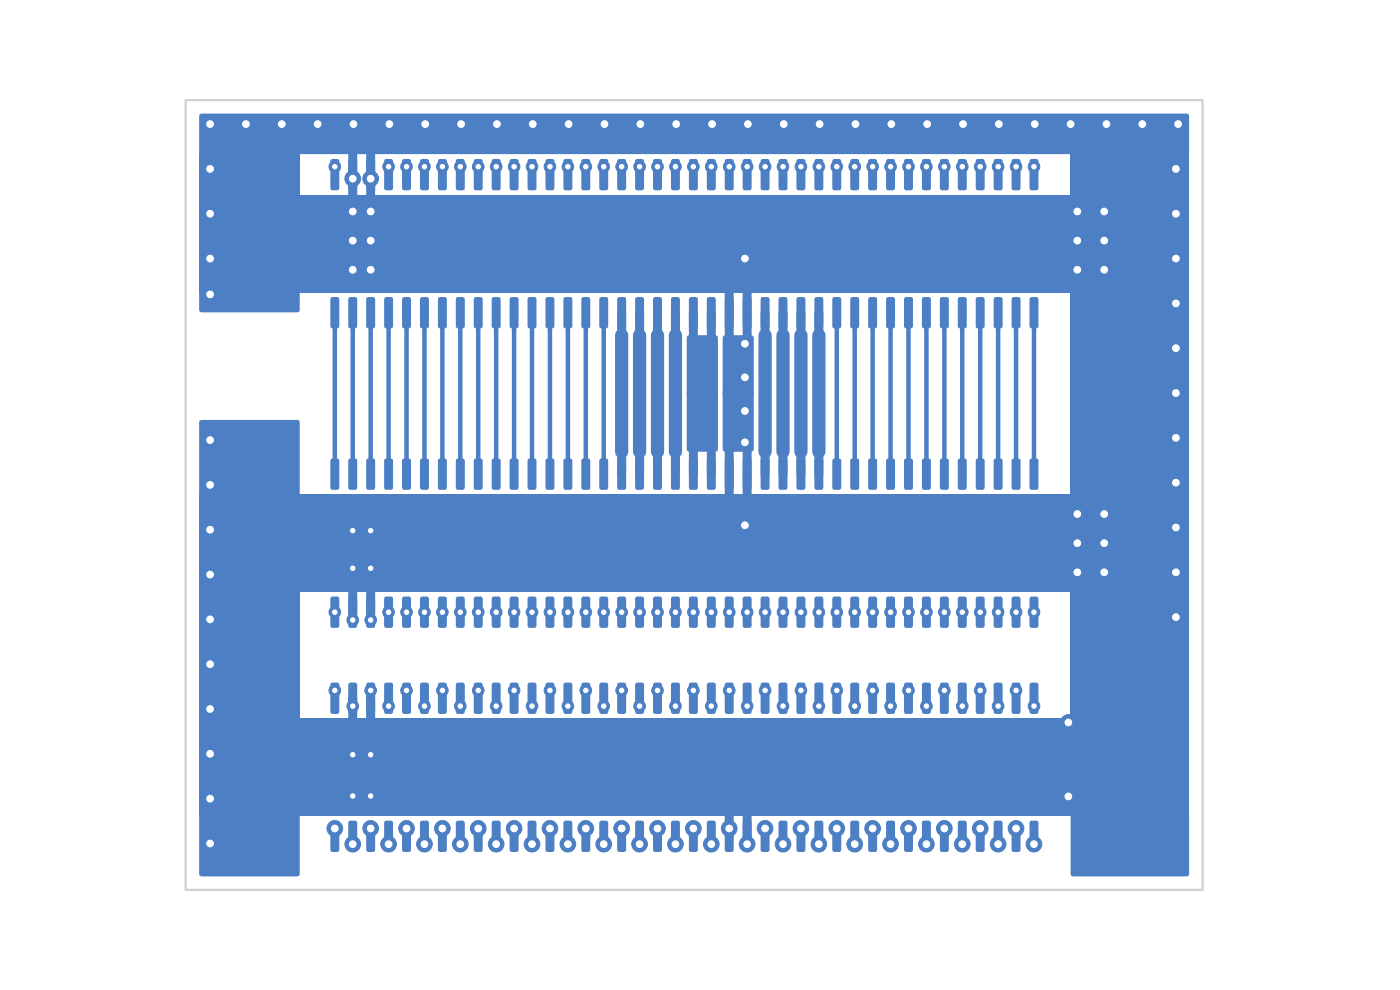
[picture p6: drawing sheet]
<svg xmlns="http://www.w3.org/2000/svg" width="297mm" height="210mm" viewBox="0 0 297 210" stroke-linecap="round" stroke-linejoin="round" font-family="sans-serif">
<g fill="#4d7fc4">
<path d="M70.2 144.9l1.3-.1 .4 .3 .1 5.9-.3 .4-1.1 .1-.5-.3v-5.9z"/>
<path d="M70.2 174.2l1.3-.1 .4 .3 .1 5.9-.3 .4h-1.1l-.5-.3v-5.8z"/>
<path d="M74 144.9l1.3-.1 .4 .3 .1 5.9-.3 .4-1.1 .1-.5-.3v-5.9z"/>
<path d="M74 174.2l1.3-.1 .4 .3 .1 5.9-.3 .4h-1.1l-.5-.3v-5.8z"/>
<path d="M77.8 144.9l1.3-.1 .5 .3v5.9l-.3 .4-1.1 .1-.5-.3v-5.9z"/>
<path d="M77.8 174.2l1.3-.1 .5 .3v5.9l-.3 .4h-1.1l-.5-.3v-5.8z"/>
<path d="M81.6 144.9l1.3-.1 .5 .3v5.9l-.3 .4-1.1 .1-.5-.3v-5.9z"/>
<path d="M81.6 174.2l1.3-.1 .5 .3v5.9l-.3 .4h-1.1l-.5-.3v-5.8z"/>
<path d="M85.4 144.9l1.3-.1 .5 .3v5.9l-.3 .4-1.1 .1-.5-.3v-5.9z"/>
<path d="M85.4 174.2l1.3-.1 .5 .3v5.9l-.3 .4h-1.1l-.5-.3v-5.8z"/>
<path d="M89.2 144.9l1.3-.1 .5 .3v5.9l-.3 .4-1.1 .1-.5-.3v-5.9z"/>
<path d="M89.2 174.2l1.3-.1 .5 .3v5.9l-.3 .4h-1.1l-.5-.3v-5.8z"/>
<path d="M93 144.9l1.3-.1 .5 .3v5.9l-.3 .4-1.1 .1-.5-.3v-5.9z"/>
<path d="M93 174.2l1.3-.1 .5 .3v5.9l-.3 .4h-1.1l-.5-.3v-5.8z"/>
<path d="M96.8 144.9l1.3-.1 .5 .3v5.9l-.3 .4-1.1 .1-.5-.3v-5.9z"/>
<path d="M96.8 174.2l1.3-.1 .5 .3v5.9l-.3 .4h-1.1l-.5-.3v-5.8z"/>
<path d="M100.6 144.9l1.3-.1 .5 .3v5.9l-.3 .4-1.1 .1-.5-.3v-5.9z"/>
<path d="M100.6 174.2l1.3-.1 .5 .3v5.9l-.3 .4h-1.1l-.5-.3v-5.8z"/>
<path d="M104.4 144.9l1.3-.1 .5 .3v5.9l-.3 .4-1.1 .1-.5-.3v-5.9z"/>
<path d="M104.4 174.2l1.3-.1 .5 .3v5.9l-.3 .4h-1.1l-.5-.3v-5.8z"/>
<path d="M108.2 144.9l1.3-.1 .5 .3v5.9l-.3 .4-1.1 .1-.5-.3v-5.9z"/>
<path d="M108.2 174.2l1.3-.1 .5 .3v5.9l-.3 .4h-1.1l-.5-.3v-5.8z"/>
<path d="M112.1 144.9l1.2-.1 .5 .3v5.9l-.3 .4-1.1 .1-.5-.3v-5.9z"/>
<path d="M112.1 174.2l1.2-.1 .5 .3v5.9l-.3 .4h-1.1l-.5-.3v-5.8z"/>
<path d="M115.9 144.9l1.2-.1 .5 .3v5.9l-.3 .4-1.1 .1-.4-.3-.1-5.9z"/>
<path d="M115.9 174.2l1.2-.1 .5 .3v5.9l-.3 .4h-1.1l-.4-.3-.1-5.8z"/>
<path d="M119.7 144.9l1.2-.1 .5 .3v5.9l-.3 .4-1.1 .1-.4-.3-.1-5.9z"/>
<path d="M119.7 174.2l1.2-.1 .5 .3v5.9l-.3 .4h-1.1l-.4-.3-.1-5.8z"/>
<path d="M123.5 144.9l1.2-.1 .5 .3v5.9l-.3 .4-1.1 .1-.4-.3-.1-5.9z"/>
<path d="M123.5 174.2l1.2-.1 .5 .3v5.9l-.3 .4h-1.1l-.4-.3-.1-5.8z"/>
<path d="M127.3 144.9l1.3-.1 .4 .3v5.9l-.3 .4-1.1 .1-.4-.3-.1-5.9z"/>
<path d="M127.3 174.2l1.3-.1 .4 .3v5.9l-.3 .4h-1.1l-.4-.3-.1-5.8z"/>
<path d="M131.1 144.9l1.3-.1 .4 .3v5.9l-.3 .4-1.1 .1-.4-.3-.1-5.9z"/>
<path d="M131.1 174.2l1.3-.1 .4 .3v5.9l-.3 .4h-1.1l-.4-.3-.1-5.8z"/>
<path d="M134.9 144.9l1.3-.1 .4 .3v5.9l-.3 .4-1.1 .1-.4-.3-.1-5.9z"/>
<path d="M134.9 174.2l1.3-.1 .4 .3v5.9l-.3 .4h-1.1l-.4-.3-.1-5.8z"/>
<path d="M138.7 144.9l1.3-.1 .4 .3v5.9l-.3 .4-1.1 .1-.4-.3-.1-5.9z"/>
<path d="M138.7 174.2l1.3-.1 .4 .3v5.9l-.3 .4h-1.1l-.4-.3-.1-5.8z"/>
<path d="M142.5 144.9l1.3-.1 .4 .3v5.9l-.3 .4-1.1 .1-.4-.3-.1-5.9z"/>
<path d="M142.5 174.2l1.3-.1 .4 .3v5.9l-.3 .4h-1.1l-.4-.3-.1-5.8z"/>
<path d="M146.3 144.9l1.3-.1 .4 .3v5.9l-.2 .4-1.2 .1-.4-.3-.1-5.9z"/>
<path d="M146.3 174.2l1.3-.1 .4 .3v5.9l-.2 .4h-1.2l-.4-.3-.1-5.8z"/>
<path d="M150.1 144.9l1.3-.1 .4 .3v5.9l-.2 .4-1.2 .1-.4-.3-.1-5.9z"/>
<path d="M150.1 174.2l1.3-.1 .4 .3v5.9l-.2 .4h-1.2l-.4-.3-.1-5.8z"/>
<path d="M153.9 144.9l1.3-.1 .4 .3 .1 5.9-.3 .4-1.2 .1-.4-.3-.1-5.9z"/>
<path d="M153.9 174.2l1.3-.1 .4 .3 .1 5.9-.3 .4h-1.2l-.4-.3-.1-5.8z"/>
<path d="M157.7 144.9l1.3-.1 .4 .3 .1 5.9-.3 .4-1.2 .1-.4-.3v-5.9z"/>
<path d="M157.7 174.2l1.3-.1 .4 .3 .1 5.9-.3 .4h-1.2l-.4-.3v-5.8z"/>
<path d="M161.5 144.9l1.3-.1 .4 .3 .1 5.9-.3 .4-1.2 .1-.4-.3v-5.9z"/>
<path d="M161.5 174.2l1.3-.1 .4 .3 .1 5.9-.3 .4h-1.2l-.4-.3v-5.8z"/>
<path d="M165.3 144.9l1.3-.1 .4 .3 .1 5.9-.3 .4-1.2 .1-.4-.3v-5.9z"/>
<path d="M165.3 174.2l1.3-.1 .4 .3 .1 5.9-.3 .4h-1.2l-.4-.3v-5.8z"/>
<path d="M169.1 144.9l1.3-.1 .4 .3 .1 5.9-.3 .4-1.2 .1-.4-.3v-5.9z"/>
<path d="M169.1 174.2l1.3-.1 .4 .3 .1 5.9-.3 .4h-1.2l-.4-.3v-5.8z"/>
<path d="M172.9 144.9l1.3-.1 .4 .3 .1 5.9-.3 .4-1.2 .1-.4-.3v-5.9z"/>
<path d="M172.9 174.2l1.3-.1 .4 .3 .1 5.9-.3 .4h-1.2l-.4-.3v-5.8z"/>
<path d="M176.7 144.9l1.3-.1 .4 .3 .1 5.9-.3 .4-1.2 .1-.4-.3v-5.9z"/>
<path d="M176.7 174.2l1.3-.1 .4 .3 .1 5.9-.3 .4h-1.2l-.4-.3v-5.8z"/>
<path d="M180.5 144.9l1.3-.1 .4 .3 .1 5.9-.3 .4-1.2 .1-.4-.3v-5.9z"/>
<path d="M180.5 174.2l1.3-.1 .4 .3 .1 5.9-.3 .4h-1.2l-.4-.3v-5.8z"/>
<path d="M184.3 144.9l1.3-.1 .4 .3 .1 5.9-.3 .4-1.2 .1-.4-.3v-5.9z"/>
<path d="M184.3 174.2l1.3-.1 .4 .3 .1 5.9-.3 .4h-1.2l-.4-.3v-5.8z"/>
<path d="M188.1 144.9l1.3-.1 .4 .3 .1 5.9-.3 .4-1.1 .1-.5-.3v-5.9z"/>
<path d="M188.1 174.2l1.3-.1 .4 .3 .1 5.9-.3 .4h-1.1l-.5-.3v-5.8z"/>
<path d="M191.9 144.9l1.3-.1 .4 .3 .1 5.9-.3 .4-1.1 .1-.5-.3v-5.9z"/>
<path d="M191.9 174.2l1.3-.1 .4 .3 .1 5.9-.3 .4h-1.1l-.5-.3v-5.8z"/>
<path d="M195.7 144.9l1.3-.1 .4 .3 .1 5.9-.3 .4-1.1 .1-.5-.3v-5.9z"/>
<path d="M195.7 174.2l1.3-.1 .4 .3 .1 5.9-.3 .4h-1.1l-.5-.3v-5.8z"/>
<path d="M199.5 144.9l1.3-.1 .5 .3v5.9l-.3 .4-1.1 .1-.5-.3v-5.9z"/>
<path d="M199.5 174.2l1.3-.1 .5 .3v5.9l-.3 .4h-1.1l-.5-.3v-5.8z"/>
<path d="M203.3 144.9l1.3-.1 .5 .3v5.9l-.3 .4-1.1 .1-.5-.3v-5.9z"/>
<path d="M203.3 174.2l1.3-.1 .5 .3v5.9l-.3 .4h-1.1l-.5-.3v-5.8z"/>
<path d="M207.1 144.9l1.3-.1 .5 .3v5.9l-.3 .4-1.1 .1-.5-.3v-5.9z"/>
<path d="M207.1 174.2l1.3-.1 .5 .3v5.9l-.3 .4h-1.1l-.5-.3v-5.8z"/>
<path d="M210.9 144.9l1.3-.1 .5 .3v5.9l-.3 .4-1.1 .1-.5-.3v-5.9z"/>
<path d="M210.9 174.2l1.3-.1 .5 .3v5.9l-.3 .4h-1.1l-.5-.3v-5.8z"/>
<path d="M214.7 144.9l1.3-.1 .5 .3v5.9l-.3 .4-1.1 .1-.5-.3v-5.9z"/>
<path d="M214.7 174.2l1.3-.1 .5 .3v5.9l-.3 .4h-1.1l-.5-.3v-5.8z"/>
<path d="M218.5 144.9l1.3-.1 .5 .3v5.9l-.3 .4-1.1 .1-.5-.3v-5.9z"/>
<path d="M218.5 174.2l1.3-.1 .5 .3v5.9l-.3 .4h-1.1l-.5-.3v-5.8z"/>
<path d="M70.2 33.9l1.3-.2 .4 .3 .1 5.9-.3 .4-1.1 .1-.5-.3v-5.9z"/>
<path d="M70.2 63.1l1.3-.1 .4 .3 .1 5.9-.3 .4-1.1 .1-.5-.3v-5.9z"/>
<path d="M74 33.9l1.3-.2 .4 .3 .1 5.9-.3 .4-1.1 .1-.5-.3v-5.9z"/>
<path d="M74 63.1l1.3-.1 .4 .3 .1 5.9-.3 .4-1.1 .1-.5-.3v-5.9z"/>
<path d="M77.8 33.9l1.3-.2 .5 .3v5.9l-.3 .4-1.1 .1-.5-.3v-5.9z"/>
<path d="M77.8 63.1l1.3-.1 .5 .3v5.9l-.3 .4-1.1 .1-.5-.3v-5.9z"/>
<path d="M81.6 33.9l1.3-.2 .5 .3v5.9l-.3 .4-1.1 .1-.5-.3v-5.9z"/>
<path d="M81.6 63.1l1.3-.1 .5 .3v5.9l-.3 .4-1.1 .1-.5-.3v-5.9z"/>
<path d="M85.4 33.9l1.3-.2 .5 .3v5.9l-.3 .4-1.1 .1-.5-.3v-5.9z"/>
<path d="M85.4 63.1l1.3-.1 .5 .3v5.9l-.3 .4-1.1 .1-.5-.3v-5.9z"/>
<path d="M89.2 33.9l1.3-.2 .5 .3v5.9l-.3 .4-1.1 .1-.5-.3v-5.9z"/>
<path d="M89.2 63.1l1.3-.1 .5 .3v5.9l-.3 .4-1.1 .1-.5-.3v-5.9z"/>
<path d="M93 33.9l1.3-.2 .5 .3v5.9l-.3 .4-1.1 .1-.5-.3v-5.9z"/>
<path d="M93 63.1l1.3-.1 .5 .3v5.9l-.3 .4-1.1 .1-.5-.3v-5.9z"/>
<path d="M96.8 33.9l1.3-.2 .5 .3v5.9l-.3 .4-1.1 .1-.5-.3v-5.9z"/>
<path d="M96.8 63.1l1.3-.1 .5 .3v5.9l-.3 .4-1.1 .1-.5-.3v-5.9z"/>
<path d="M100.6 33.9l1.3-.2 .5 .3v5.9l-.3 .4-1.1 .1-.5-.3v-5.9z"/>
<path d="M100.6 63.1l1.3-.1 .5 .3v5.9l-.3 .4-1.1 .1-.5-.3v-5.9z"/>
<path d="M104.4 33.9l1.3-.2 .5 .3v5.9l-.3 .4-1.1 .1-.5-.3v-5.9z"/>
<path d="M104.4 63.1l1.3-.1 .5 .3v5.9l-.3 .4-1.1 .1-.5-.3v-5.9z"/>
<path d="M108.2 33.9l1.3-.2 .5 .3v5.9l-.3 .4-1.1 .1-.5-.3v-5.9z"/>
<path d="M108.2 63.1l1.3-.1 .5 .3v5.9l-.3 .4-1.1 .1-.5-.3v-5.9z"/>
<path d="M112.1 33.9l1.2-.2 .5 .3v5.9l-.3 .4-1.1 .1-.5-.3v-5.9z"/>
<path d="M112.1 63.1l1.2-.1 .5 .3v5.9l-.3 .4-1.1 .1-.5-.3v-5.9z"/>
<path d="M115.9 33.9l1.2-.2 .5 .3v5.9l-.3 .4-1.1 .1-.4-.3-.1-5.9z"/>
<path d="M115.9 63.1l1.2-.1 .5 .3v5.9l-.3 .4-1.1 .1-.4-.3-.1-5.9z"/>
<path d="M119.7 33.9l1.2-.2 .5 .3v5.9l-.3 .4-1.1 .1-.4-.3-.1-5.9z"/>
<path d="M119.7 63.1l1.2-.1 .5 .3v5.9l-.3 .4-1.1 .1-.4-.3-.1-5.9z"/>
<path d="M123.5 33.9l1.2-.2 .5 .3v5.9l-.3 .4-1.1 .1-.4-.3-.1-5.9z"/>
<path d="M123.5 63.1l1.2-.1 .5 .3v5.9l-.3 .4-1.1 .1-.4-.3-.1-5.9z"/>
<path d="M127.3 33.9l1.3-.2 .4 .3v5.9l-.3 .4-1.1 .1-.4-.3-.1-5.9z"/>
<path d="M127.3 63.1l1.3-.1 .4 .3v5.9l-.3 .4-1.1 .1-.4-.3-.1-5.9z"/>
<path d="M131.1 33.9l1.3-.2 .4 .3v5.9l-.3 .4-1.1 .1-.4-.3-.1-5.9z"/>
<path d="M131.1 63.1l1.3-.1 .4 .3v5.9l-.3 .4-1.1 .1-.4-.3-.1-5.9z"/>
<path d="M134.9 33.9l1.3-.2 .4 .3v5.9l-.3 .4-1.1 .1-.4-.3-.1-5.9z"/>
<path d="M134.9 63.1l1.3-.1 .4 .3v5.9l-.3 .4-1.1 .1-.4-.3-.1-5.9z"/>
<path d="M138.7 33.9l1.3-.2 .4 .3v5.9l-.3 .4-1.1 .1-.4-.3-.1-5.9z"/>
<path d="M138.7 63.1l1.3-.1 .4 .3v5.9l-.3 .4-1.1 .1-.4-.3-.1-5.9z"/>
<path d="M142.5 33.9l1.3-.2 .4 .3v5.9l-.3 .4-1.1 .1-.4-.3-.1-5.9z"/>
<path d="M142.5 63.1l1.3-.1 .4 .3v5.9l-.3 .4-1.1 .1-.4-.3-.1-5.9z"/>
<path d="M146.3 33.9l1.3-.2 .4 .3v5.9l-.2 .4-1.2 .1-.4-.3-.1-5.9z"/>
<path d="M146.3 63.1l1.3-.1 .4 .3v5.9l-.2 .4-1.2 .1-.4-.3-.1-5.9z"/>
<path d="M150.1 33.9l1.3-.2 .4 .3v5.9l-.2 .4-1.2 .1-.4-.3-.1-5.9z"/>
<path d="M150.1 63.1l1.3-.1 .4 .3v5.9l-.2 .4-1.2 .1-.4-.3-.1-5.9z"/>
<path d="M153.9 33.9l1.3-.2 .4 .3 .1 5.9-.3 .4-1.2 .1-.4-.3-.1-5.9z"/>
<path d="M153.9 63.1l1.3-.1 .4 .3 .1 5.9-.3 .4-1.2 .1-.4-.3-.1-5.9z"/>
<path d="M157.7 33.9l1.3-.2 .4 .3 .1 5.9-.3 .4-1.2 .1-.4-.3v-5.9z"/>
<path d="M157.7 63.1l1.3-.1 .4 .3 .1 5.9-.3 .4-1.2 .1-.4-.3v-5.9z"/>
<path d="M161.5 33.9l1.3-.2 .4 .3 .1 5.9-.3 .4-1.2 .1-.4-.3v-5.9z"/>
<path d="M161.5 63.1l1.3-.1 .4 .3 .1 5.9-.3 .4-1.2 .1-.4-.3v-5.9z"/>
<path d="M165.3 33.9l1.3-.2 .4 .3 .1 5.9-.3 .4-1.2 .1-.4-.3v-5.9z"/>
<path d="M165.3 63.1l1.3-.1 .4 .3 .1 5.9-.3 .4-1.2 .1-.4-.3v-5.9z"/>
<path d="M169.1 33.9l1.3-.2 .4 .3 .1 5.9-.3 .4-1.2 .1-.4-.3v-5.9z"/>
<path d="M169.1 63.1l1.3-.1 .4 .3 .1 5.9-.3 .4-1.2 .1-.4-.3v-5.9z"/>
<path d="M172.9 33.9l1.3-.2 .4 .3 .1 5.9-.3 .4-1.2 .1-.4-.3v-5.9z"/>
<path d="M172.9 63.1l1.3-.1 .4 .3 .1 5.9-.3 .4-1.2 .1-.4-.3v-5.9z"/>
<path d="M176.7 33.9l1.3-.2 .4 .3 .1 5.9-.3 .4-1.2 .1-.4-.3v-5.9z"/>
<path d="M176.7 63.1l1.3-.1 .4 .3 .1 5.9-.3 .4-1.2 .1-.4-.3v-5.9z"/>
<path d="M180.5 33.9l1.3-.2 .4 .3 .1 5.9-.3 .4-1.2 .1-.4-.3v-5.9z"/>
<path d="M180.5 63.1l1.3-.1 .4 .3 .1 5.9-.3 .4-1.2 .1-.4-.3v-5.9z"/>
<path d="M184.3 33.9l1.3-.2 .4 .3 .1 5.9-.3 .4-1.2 .1-.4-.3v-5.9z"/>
<path d="M184.3 63.1l1.3-.1 .4 .3 .1 5.9-.3 .4-1.2 .1-.4-.3v-5.9z"/>
<path d="M188.1 33.9l1.3-.2 .4 .3 .1 5.9-.3 .4-1.1 .1-.5-.3v-5.9z"/>
<path d="M188.1 63.1l1.3-.1 .4 .3 .1 5.9-.3 .4-1.1 .1-.5-.3v-5.9z"/>
<path d="M191.9 33.9l1.3-.2 .4 .3 .1 5.9-.3 .4-1.1 .1-.5-.3v-5.9z"/>
<path d="M191.9 63.1l1.3-.1 .4 .3 .1 5.9-.3 .4-1.1 .1-.5-.3v-5.9z"/>
<path d="M195.7 33.9l1.3-.2 .4 .3 .1 5.9-.3 .4-1.1 .1-.5-.3v-5.9z"/>
<path d="M195.7 63.1l1.3-.1 .4 .3 .1 5.9-.3 .4-1.1 .1-.5-.3v-5.9z"/>
<path d="M199.5 33.9l1.3-.2 .5 .3v5.9l-.3 .4-1.1 .1-.5-.3v-5.9z"/>
<path d="M199.5 63.1l1.3-.1 .5 .3v5.9l-.3 .4-1.1 .1-.5-.3v-5.9z"/>
<path d="M203.3 33.9l1.3-.2 .5 .3v5.9l-.3 .4-1.1 .1-.5-.3v-5.9z"/>
<path d="M203.3 63.1l1.3-.1 .5 .3v5.9l-.3 .4-1.1 .1-.5-.3v-5.9z"/>
<path d="M207.1 33.9l1.3-.2 .5 .3v5.9l-.3 .4-1.1 .1-.5-.3v-5.9z"/>
<path d="M207.1 63.1l1.3-.1 .5 .3v5.9l-.3 .4-1.1 .1-.5-.3v-5.9z"/>
<path d="M210.9 33.9l1.3-.2 .5 .3v5.9l-.3 .4-1.1 .1-.5-.3v-5.9z"/>
<path d="M210.9 63.1l1.3-.1 .5 .3v5.9l-.3 .4-1.1 .1-.5-.3v-5.9z"/>
<path d="M214.7 33.9l1.3-.2 .5 .3v5.9l-.3 .4-1.1 .1-.5-.3v-5.9z"/>
<path d="M214.7 63.1l1.3-.1 .5 .3v5.9l-.3 .4-1.1 .1-.5-.3v-5.9z"/>
<path d="M218.5 33.9l1.3-.2 .5 .3v5.9l-.3 .4-1.1 .1-.5-.3v-5.9z"/>
<path d="M218.5 63.1l1.3-.1 .5 .3v5.9l-.3 .4-1.1 .1-.5-.3v-5.9z"/>
<path d="M70.2 97.4l1.3-.1 .4 .2 .1 5.9-.3 .5h-1.1l-.5-.3v-5.9z"/>
<path d="M70.2 126.7l1.3-.2 .4 .3 .1 5.9-.3 .5h-1.1l-.5-.3v-5.9z"/>
<path d="M74 97.4l1.3-.1 .4 .2 .1 5.9-.3 .5h-1.1l-.5-.3v-5.9z"/>
<path d="M74 126.7l1.3-.2 .4 .3 .1 5.9-.3 .5h-1.1l-.5-.3v-5.9z"/>
<path d="M77.8 97.4l1.3-.1 .5 .2v5.9l-.3 .5h-1.1l-.5-.3v-5.9z"/>
<path d="M77.8 126.7l1.3-.2 .5 .3v5.9l-.3 .5h-1.1l-.5-.3v-5.9z"/>
<path d="M81.6 97.4l1.3-.1 .5 .2v5.9l-.3 .5h-1.1l-.5-.3v-5.9z"/>
<path d="M81.6 126.7l1.3-.2 .5 .3v5.9l-.3 .5h-1.1l-.5-.3v-5.9z"/>
<path d="M85.4 97.4l1.3-.1 .5 .2v5.9l-.3 .5h-1.1l-.5-.3v-5.9z"/>
<path d="M85.4 126.7l1.3-.2 .5 .3v5.9l-.3 .5h-1.1l-.5-.3v-5.9z"/>
<path d="M89.2 97.4l1.3-.1 .5 .2v5.9l-.3 .5h-1.1l-.5-.3v-5.9z"/>
<path d="M89.2 126.7l1.3-.2 .5 .3v5.9l-.3 .5h-1.1l-.5-.3v-5.9z"/>
<path d="M93 97.4l1.3-.1 .5 .2v5.9l-.3 .5h-1.1l-.5-.3v-5.9z"/>
<path d="M93 126.7l1.3-.2 .5 .3v5.9l-.3 .5h-1.1l-.5-.3v-5.9z"/>
<path d="M96.8 97.4l1.3-.1 .5 .2v5.9l-.3 .5h-1.1l-.5-.3v-5.9z"/>
<path d="M96.8 126.7l1.3-.2 .5 .3v5.9l-.3 .5h-1.1l-.5-.3v-5.9z"/>
<path d="M100.6 97.4l1.3-.1 .5 .2v5.9l-.3 .5h-1.1l-.5-.3v-5.9z"/>
<path d="M100.6 126.7l1.3-.2 .5 .3v5.9l-.3 .5h-1.1l-.5-.3v-5.9z"/>
<path d="M104.4 97.4l1.3-.1 .5 .2v5.9l-.3 .5h-1.1l-.5-.3v-5.9z"/>
<path d="M104.4 126.7l1.3-.2 .5 .3v5.9l-.3 .5h-1.1l-.5-.3v-5.9z"/>
<path d="M108.2 97.4l1.3-.1 .5 .2v5.9l-.3 .5h-1.1l-.5-.3v-5.9z"/>
<path d="M108.2 126.7l1.3-.2 .5 .3v5.9l-.3 .5h-1.1l-.5-.3v-5.9z"/>
<path d="M112.1 97.4l1.2-.1 .5 .2v5.9l-.3 .5h-1.1l-.5-.3v-5.9z"/>
<path d="M112.1 126.7l1.2-.2 .5 .3v5.9l-.3 .5h-1.1l-.5-.3v-5.9z"/>
<path d="M115.9 97.4l1.2-.1 .5 .2v5.9l-.3 .5h-1.1l-.4-.3-.1-5.9z"/>
<path d="M115.9 126.7l1.2-.2 .5 .3v5.9l-.3 .5h-1.1l-.4-.3-.1-5.9z"/>
<path d="M119.7 97.4l1.2-.1 .5 .2v5.9l-.3 .5h-1.1l-.4-.3-.1-5.9z"/>
<path d="M119.7 126.7l1.2-.2 .5 .3v5.9l-.3 .5h-1.1l-.4-.3-.1-5.9z"/>
<path d="M123.5 97.4l1.2-.1 .5 .2v5.9l-.3 .5h-1.1l-.4-.3-.1-5.9z"/>
<path d="M123.5 126.7l1.2-.2 .5 .3v5.9l-.3 .5h-1.1l-.4-.3-.1-5.9z"/>
<path d="M127.3 97.4l1.3-.1 .4 .2v5.9l-.3 .5h-1.1l-.4-.3-.1-5.9z"/>
<path d="M127.3 126.7l1.3-.2 .4 .3v5.9l-.3 .5h-1.1l-.4-.3-.1-5.9z"/>
<path d="M131.1 97.4l1.3-.1 .4 .2v5.9l-.3 .5h-1.1l-.4-.3-.1-5.9z"/>
<path d="M131.1 126.7l1.3-.2 .4 .3v5.9l-.3 .5h-1.1l-.4-.3-.1-5.9z"/>
<path d="M134.9 97.4l1.3-.1 .4 .2v5.9l-.3 .5h-1.1l-.4-.3-.1-5.9z"/>
<path d="M134.9 126.7l1.3-.2 .4 .3v5.9l-.3 .5h-1.1l-.4-.3-.1-5.9z"/>
<path d="M138.7 97.4l1.3-.1 .4 .2v5.9l-.3 .5h-1.1l-.4-.3-.1-5.9z"/>
<path d="M138.7 126.7l1.3-.2 .4 .3v5.9l-.3 .5h-1.1l-.4-.3-.1-5.9z"/>
<path d="M142.5 97.4l1.3-.1 .4 .2v5.9l-.3 .5h-1.1l-.4-.3-.1-5.9z"/>
<path d="M142.5 126.7l1.3-.2 .4 .3v5.9l-.3 .5h-1.1l-.4-.3-.1-5.9z"/>
<path d="M146.3 97.4l1.3-.1 .4 .2v5.9l-.2 .5h-1.2l-.4-.3-.1-5.9z"/>
<path d="M146.3 126.7l1.3-.2 .4 .3v5.9l-.2 .5h-1.2l-.4-.3-.1-5.9z"/>
<path d="M150.1 97.4l1.3-.1 .4 .2v5.9l-.2 .5h-1.2l-.4-.3-.1-5.9z"/>
<path d="M150.1 126.7l1.3-.2 .4 .3v5.9l-.2 .5h-1.2l-.4-.3-.1-5.9z"/>
<path d="M153.9 97.4l1.3-.1 .4 .2 .1 5.9-.3 .5h-1.2l-.4-.3-.1-5.9z"/>
<path d="M153.9 126.7l1.3-.2 .4 .3 .1 5.9-.3 .5h-1.2l-.4-.3-.1-5.9z"/>
<path d="M157.7 97.4l1.3-.1 .4 .2 .1 5.9-.3 .5h-1.2l-.4-.3v-5.9z"/>
<path d="M157.7 126.7l1.3-.2 .4 .3 .1 5.9-.3 .5h-1.2l-.4-.3v-5.9z"/>
<path d="M161.5 97.4l1.3-.1 .4 .2 .1 5.9-.3 .5h-1.2l-.4-.3v-5.9z"/>
<path d="M161.5 126.7l1.3-.2 .4 .3 .1 5.9-.3 .5h-1.2l-.4-.3v-5.9z"/>
<path d="M165.3 97.4l1.3-.1 .4 .2 .1 5.9-.3 .5h-1.2l-.4-.3v-5.9z"/>
<path d="M165.3 126.7l1.3-.2 .4 .3 .1 5.9-.3 .5h-1.2l-.4-.3v-5.9z"/>
<path d="M169.1 97.4l1.3-.1 .4 .2 .1 5.9-.3 .5h-1.2l-.4-.3v-5.9z"/>
<path d="M169.1 126.7l1.3-.2 .4 .3 .1 5.9-.3 .5h-1.2l-.4-.3v-5.9z"/>
<path d="M172.9 97.4l1.3-.1 .4 .2 .1 5.9-.3 .5h-1.2l-.4-.3v-5.9z"/>
<path d="M172.9 126.7l1.3-.2 .4 .3 .1 5.9-.3 .5h-1.2l-.4-.3v-5.9z"/>
<path d="M176.7 97.4l1.3-.1 .4 .2 .1 5.9-.3 .5h-1.2l-.4-.3v-5.9z"/>
<path d="M176.7 126.7l1.3-.2 .4 .3 .1 5.9-.3 .5h-1.2l-.4-.3v-5.9z"/>
<path d="M180.5 97.4l1.3-.1 .4 .2 .1 5.9-.3 .5h-1.2l-.4-.3v-5.9z"/>
<path d="M180.5 126.7l1.3-.2 .4 .3 .1 5.9-.3 .5h-1.2l-.4-.3v-5.9z"/>
<path d="M184.3 97.4l1.3-.1 .4 .2 .1 5.9-.3 .5h-1.2l-.4-.3v-5.9z"/>
<path d="M184.3 126.7l1.3-.2 .4 .3 .1 5.9-.3 .5h-1.2l-.4-.3v-5.9z"/>
<path d="M188.1 97.4l1.3-.1 .4 .2 .1 5.9-.3 .5h-1.1l-.5-.3v-5.9z"/>
<path d="M188.1 126.7l1.3-.2 .4 .3 .1 5.9-.3 .5h-1.1l-.5-.3v-5.9z"/>
<path d="M191.9 97.4l1.3-.1 .4 .2 .1 5.9-.3 .5h-1.1l-.5-.3v-5.9z"/>
<path d="M191.9 126.7l1.3-.2 .4 .3 .1 5.9-.3 .5h-1.1l-.5-.3v-5.9z"/>
<path d="M195.7 97.4l1.3-.1 .4 .2 .1 5.9-.3 .5h-1.1l-.5-.3v-5.9z"/>
<path d="M195.7 126.7l1.3-.2 .4 .3 .1 5.9-.3 .5h-1.1l-.5-.3v-5.9z"/>
<path d="M199.5 97.4l1.3-.1 .5 .2v5.9l-.3 .5h-1.1l-.5-.3v-5.9z"/>
<path d="M199.5 126.7l1.3-.2 .5 .3v5.9l-.3 .5h-1.1l-.5-.3v-5.9z"/>
<path d="M203.3 97.4l1.3-.1 .5 .2v5.9l-.3 .5h-1.1l-.5-.3v-5.9z"/>
<path d="M203.3 126.7l1.3-.2 .5 .3v5.9l-.3 .5h-1.1l-.5-.3v-5.9z"/>
<path d="M207.1 97.4l1.3-.1 .5 .2v5.9l-.3 .5h-1.1l-.5-.3v-5.9z"/>
<path d="M207.1 126.7l1.3-.2 .5 .3v5.9l-.3 .5h-1.1l-.5-.3v-5.9z"/>
<path d="M210.9 97.4l1.3-.1 .5 .2v5.9l-.3 .5h-1.1l-.5-.3v-5.9z"/>
<path d="M210.9 126.7l1.3-.2 .5 .3v5.9l-.3 .5h-1.1l-.5-.3v-5.9z"/>
<path d="M214.7 97.4l1.3-.1 .5 .2v5.9l-.3 .5h-1.1l-.5-.3v-5.9z"/>
<path d="M214.7 126.7l1.3-.2 .5 .3v5.9l-.3 .5h-1.1l-.5-.3v-5.9z"/>
<path d="M218.5 97.4l1.3-.1 .5 .2v5.9l-.3 .5h-1.1l-.5-.3v-5.9z"/>
<path d="M218.5 126.7l1.3-.2 .5 .3v5.9l-.3 .5h-1.1l-.5-.3v-5.9z"/>
</g>
<g fill="#4d7fc4" stroke="#4d7fc4" stroke-width=".21">
<circle cx="150.9" cy="179.1" r="1.66"/>
<circle cx="147.1" cy="175.7" r="1.66"/>
<circle cx="154.7" cy="35.4" r="1.24"/>
<circle cx="154.7" cy="129.9" r="1.24"/>
<circle cx="219.4" cy="129.9" r="1.24"/>
<circle cx="219.4" cy="35.4" r="1.24"/>
<circle cx="215.6" cy="129.9" r="1.24"/>
<circle cx="215.6" cy="35.4" r="1.24"/>
<circle cx="211.7" cy="35.4" r="1.24"/>
<circle cx="211.7" cy="129.9" r="1.24"/>
<circle cx="207.9" cy="129.9" r="1.24"/>
<circle cx="207.9" cy="35.4" r="1.24"/>
<circle cx="150.9" cy="129.9" r="1.24"/>
<circle cx="150.9" cy="35.4" r="1.24"/>
<circle cx="147.1" cy="129.9" r="1.24"/>
<circle cx="147.1" cy="35.4" r="1.24"/>
<circle cx="143.3" cy="129.9" r="1.24"/>
<circle cx="143.3" cy="35.4" r="1.24"/>
<circle cx="139.5" cy="129.9" r="1.24"/>
<circle cx="139.5" cy="35.4" r="1.24"/>
<circle cx="135.7" cy="129.9" r="1.24"/>
<circle cx="135.7" cy="35.4" r="1.24"/>
<circle cx="158.5" cy="35.4" r="1.24"/>
<circle cx="158.5" cy="129.9" r="1.24"/>
<circle cx="105.3" cy="35.4" r="1.24"/>
<circle cx="105.3" cy="129.9" r="1.24"/>
<circle cx="131.9" cy="129.9" r="1.24"/>
<circle cx="131.9" cy="35.4" r="1.24"/>
<circle cx="128.1" cy="129.9" r="1.24"/>
<circle cx="128.1" cy="35.4" r="1.24"/>
<circle cx="124.3" cy="129.9" r="1.24"/>
<circle cx="124.3" cy="35.4" r="1.24"/>
<circle cx="120.5" cy="35.4" r="1.24"/>
<circle cx="120.5" cy="129.9" r="1.24"/>
<circle cx="101.5" cy="35.4" r="1.24"/>
<circle cx="101.5" cy="129.9" r="1.24"/>
<circle cx="97.7" cy="129.9" r="1.24"/>
<circle cx="97.7" cy="35.4" r="1.24"/>
<circle cx="93.8" cy="129.9" r="1.24"/>
<circle cx="93.8" cy="35.4" r="1.24"/>
<circle cx="90" cy="35.4" r="1.24"/>
<circle cx="90" cy="129.9" r="1.24"/>
<circle cx="86.2" cy="35.4" r="1.24"/>
<circle cx="86.2" cy="129.9" r="1.24"/>
<circle cx="109.1" cy="35.4" r="1.24"/>
<circle cx="109.1" cy="129.9" r="1.24"/>
<circle cx="154.7" cy="146.5" r="1.24"/>
<circle cx="219.4" cy="149.8" r="1.24"/>
<circle cx="215.6" cy="146.5" r="1.24"/>
<circle cx="211.7" cy="149.8" r="1.24"/>
<circle cx="207.9" cy="146.5" r="1.24"/>
<circle cx="150.9" cy="149.8" r="1.24"/>
<circle cx="147.1" cy="146.5" r="1.24"/>
<circle cx="143.3" cy="149.8" r="1.24"/>
<circle cx="139.5" cy="146.5" r="1.24"/>
<circle cx="135.7" cy="149.8" r="1.24"/>
<circle cx="158.5" cy="149.8" r="1.24"/>
<circle cx="105.3" cy="149.8" r="1.24"/>
<circle cx="131.9" cy="146.5" r="1.24"/>
<circle cx="128.1" cy="149.8" r="1.24"/>
<circle cx="124.3" cy="146.5" r="1.24"/>
<circle cx="120.5" cy="149.8" r="1.24"/>
<circle cx="101.5" cy="146.5" r="1.24"/>
<circle cx="97.7" cy="149.8" r="1.24"/>
<circle cx="93.8" cy="146.5" r="1.24"/>
<circle cx="90" cy="149.8" r="1.24"/>
<circle cx="86.2" cy="146.5" r="1.24"/>
<circle cx="109.1" cy="146.5" r="1.24"/>
<circle cx="204.1" cy="179.1" r="1.66"/>
<circle cx="200.3" cy="175.7" r="1.66"/>
<circle cx="185.1" cy="175.7" r="1.66"/>
<circle cx="219.4" cy="179.1" r="1.66"/>
<circle cx="215.6" cy="175.7" r="1.66"/>
<circle cx="211.7" cy="179.1" r="1.66"/>
<circle cx="207.9" cy="175.7" r="1.66"/>
<circle cx="181.3" cy="179.1" r="1.66"/>
<circle cx="177.5" cy="175.7" r="1.66"/>
<circle cx="128.1" cy="179.1" r="1.66"/>
<circle cx="124.3" cy="175.7" r="1.66"/>
<circle cx="120.5" cy="179.1" r="1.66"/>
<circle cx="196.5" cy="179.1" r="1.66"/>
<circle cx="192.7" cy="175.7" r="1.66"/>
<circle cx="188.9" cy="179.1" r="1.66"/>
<circle cx="90" cy="179.1" r="1.66"/>
<circle cx="116.7" cy="175.7" r="1.66"/>
<circle cx="112.9" cy="179.1" r="1.66"/>
<circle cx="109.1" cy="175.7" r="1.66"/>
<circle cx="105.3" cy="179.1" r="1.66"/>
<circle cx="86.2" cy="175.7" r="1.66"/>
<circle cx="82.4" cy="179.1" r="1.66"/>
<circle cx="78.6" cy="175.7" r="1.66"/>
<circle cx="74.8" cy="179.1" r="1.66"/>
<circle cx="71" cy="175.7" r="1.66"/>
<circle cx="101.5" cy="175.7" r="1.66"/>
<circle cx="97.7" cy="179.1" r="1.66"/>
<circle cx="93.8" cy="175.7" r="1.66"/>
<circle cx="200.3" cy="35.4" r="1.24"/>
<circle cx="200.3" cy="146.5" r="1.24"/>
<circle cx="200.3" cy="129.9" r="1.24"/>
<circle cx="131.9" cy="175.7" r="1.66"/>
<circle cx="143.3" cy="179.1" r="1.66"/>
<circle cx="166.1" cy="179.1" r="1.66"/>
<circle cx="135.7" cy="179.1" r="1.66"/>
<circle cx="173.7" cy="179.1" r="1.66"/>
<circle cx="71" cy="129.9" r="1.24"/>
<circle cx="71" cy="35.4" r="1.24"/>
<circle cx="71" cy="146.5" r="1.24"/>
<circle cx="139.5" cy="175.7" r="1.66"/>
<circle cx="162.3" cy="175.7" r="1.66"/>
<circle cx="169.9" cy="175.7" r="1.66"/>
<circle cx="82.4" cy="129.9" r="1.24"/>
<circle cx="82.4" cy="35.4" r="1.24"/>
<circle cx="188.9" cy="129.9" r="1.24"/>
<circle cx="188.9" cy="35.4" r="1.24"/>
<circle cx="185.1" cy="35.4" r="1.24"/>
<circle cx="185.1" cy="129.9" r="1.24"/>
<circle cx="82.4" cy="149.8" r="1.24"/>
<circle cx="188.9" cy="149.8" r="1.24"/>
<circle cx="185.1" cy="146.5" r="1.24"/>
<circle cx="204.1" cy="129.9" r="1.24"/>
<circle cx="204.1" cy="35.4" r="1.24"/>
<circle cx="204.1" cy="149.8" r="1.24"/>
<circle cx="192.7" cy="35.4" r="1.24"/>
<circle cx="192.7" cy="129.9" r="1.24"/>
<circle cx="192.7" cy="146.5" r="1.24"/>
<circle cx="196.5" cy="35.4" r="1.24"/>
<circle cx="196.5" cy="129.9" r="1.24"/>
<circle cx="196.5" cy="149.8" r="1.24"/>
<circle cx="162.3" cy="129.9" r="1.24"/>
<circle cx="162.3" cy="146.5" r="1.24"/>
<circle cx="162.3" cy="35.4" r="1.24"/>
<circle cx="181.3" cy="35.4" r="1.24"/>
<circle cx="181.3" cy="129.9" r="1.24"/>
<circle cx="177.5" cy="129.9" r="1.24"/>
<circle cx="177.5" cy="35.4" r="1.24"/>
<circle cx="116.7" cy="35.4" r="1.24"/>
<circle cx="116.7" cy="129.9" r="1.24"/>
<circle cx="112.9" cy="129.9" r="1.24"/>
<circle cx="112.9" cy="35.4" r="1.24"/>
<circle cx="181.3" cy="149.8" r="1.24"/>
<circle cx="177.5" cy="146.5" r="1.24"/>
<circle cx="116.7" cy="146.5" r="1.24"/>
<circle cx="112.9" cy="149.8" r="1.24"/>
<circle cx="169.9" cy="35.4" r="1.24"/>
<circle cx="169.9" cy="146.5" r="1.24"/>
<circle cx="169.9" cy="129.9" r="1.24"/>
<circle cx="166.1" cy="149.8" r="1.24"/>
<circle cx="166.1" cy="129.9" r="1.24"/>
<circle cx="166.1" cy="35.4" r="1.24"/>
<circle cx="173.7" cy="35.4" r="1.24"/>
<circle cx="173.7" cy="129.9" r="1.24"/>
<circle cx="173.7" cy="149.8" r="1.24"/>
<circle cx="226.6" cy="153.3" r="1.66"/>
<circle cx="234.7" cy="26.3" r="1.66"/>
<circle cx="135.8" cy="26.3" r="1.66"/>
<circle cx="82.6" cy="26.3" r="1.66"/>
<circle cx="158" cy="80" r="1.66"/>
<circle cx="120.6" cy="26.3" r="1.66"/>
<circle cx="44.6" cy="140.9" r="1.66"/>
<circle cx="44.6" cy="178.9" r="1.66"/>
<circle cx="173.9" cy="26.3" r="1.66"/>
<circle cx="78.6" cy="57.2" r="1.66"/>
<circle cx="249.5" cy="35.8" r="1.66"/>
<circle cx="166.3" cy="26.3" r="1.66"/>
<circle cx="44.6" cy="35.8" r="1.66"/>
<circle cx="78.6" cy="44.9" r="1.66"/>
<circle cx="249.5" cy="64.4" r="1.66"/>
<circle cx="44.6" cy="150.4" r="1.66"/>
<circle cx="158.7" cy="26.3" r="1.66"/>
<circle cx="44.6" cy="131.4" r="1.66"/>
<circle cx="234.3" cy="51" r="1.66"/>
<circle cx="74.8" cy="57.2" r="1.66"/>
<circle cx="249.5" cy="54.8" r="1.66"/>
<circle cx="44.6" cy="45.3" r="1.66"/>
<circle cx="105.4" cy="26.3" r="1.66"/>
<circle cx="211.9" cy="26.3" r="1.66"/>
<circle cx="234.3" cy="109" r="1.66"/>
<circle cx="204.3" cy="26.3" r="1.66"/>
<circle cx="181.5" cy="26.3" r="1.66"/>
<circle cx="189.1" cy="26.3" r="1.66"/>
<circle cx="226.6" cy="168.9" r="1.66"/>
<circle cx="151.1" cy="26.3" r="1.66"/>
<circle cx="52.2" cy="26.3" r="1.66"/>
<circle cx="158" cy="87.2" r="1.66"/>
<circle cx="44.6" cy="121.9" r="1.66"/>
<circle cx="158" cy="111.4" r="1.66"/>
<circle cx="44.6" cy="102.9" r="1.66"/>
<circle cx="128.2" cy="26.3" r="1.66"/>
<circle cx="228.5" cy="57.2" r="1.66"/>
<circle cx="228.5" cy="109" r="1.66"/>
<circle cx="249.5" cy="130.9" r="1.66"/>
<circle cx="234.3" cy="57.2" r="1.66"/>
<circle cx="249.9" cy="26.3" r="1.66"/>
<circle cx="44.6" cy="26.3" r="1.66"/>
<circle cx="158" cy="54.8" r="1.66"/>
<circle cx="44.6" cy="93.4" r="1.66"/>
<circle cx="90.2" cy="26.3" r="1.66"/>
<circle cx="59.8" cy="26.3" r="1.66"/>
<circle cx="249.5" cy="121.4" r="1.66"/>
<circle cx="249.5" cy="111.9" r="1.66"/>
<circle cx="234.3" cy="121.4" r="1.66"/>
<circle cx="44.6" cy="62.5" r="1.66"/>
<circle cx="242.3" cy="26.3" r="1.66"/>
<circle cx="228.5" cy="115.2" r="1.66"/>
<circle cx="143.5" cy="26.3" r="1.66"/>
<circle cx="44.6" cy="54.8" r="1.66"/>
<circle cx="78.6" cy="51" r="1.66"/>
<circle cx="78.6" cy="37.9" r="1.66"/>
<circle cx="44.6" cy="159.9" r="1.66"/>
<circle cx="249.5" cy="92.9" r="1.66"/>
<circle cx="97.8" cy="26.3" r="1.66"/>
<circle cx="44.6" cy="112.4" r="1.66"/>
<circle cx="234.3" cy="44.9" r="1.66"/>
<circle cx="227.1" cy="26.3" r="1.66"/>
<circle cx="74.8" cy="37.9" r="1.66"/>
<circle cx="228.5" cy="51" r="1.66"/>
<circle cx="154.7" cy="175.7" r="1.66"/>
<circle cx="219.5" cy="26.3" r="1.66"/>
<circle cx="228.5" cy="121.4" r="1.66"/>
<circle cx="249.5" cy="83.4" r="1.66"/>
<circle cx="158" cy="93.8" r="1.66"/>
<circle cx="75" cy="26.3" r="1.66"/>
<circle cx="249.5" cy="45.3" r="1.66"/>
<circle cx="158" cy="72.9" r="1.66"/>
<circle cx="158.5" cy="179.1" r="1.66"/>
<circle cx="74.8" cy="51" r="1.66"/>
<circle cx="196.7" cy="26.3" r="1.66"/>
<circle cx="249.5" cy="73.9" r="1.66"/>
<circle cx="113" cy="26.3" r="1.66"/>
<circle cx="44.6" cy="169.4" r="1.66"/>
<circle cx="234.3" cy="115.2" r="1.66"/>
<circle cx="228.5" cy="44.9" r="1.66"/>
<circle cx="67.4" cy="26.3" r="1.66"/>
<circle cx="249.5" cy="102.4" r="1.66"/>
<circle cx="74.8" cy="44.9" r="1.66"/>
<circle cx="78.6" cy="160.1" r="1.24"/>
<circle cx="74.8" cy="168.8" r="1.24"/>
<circle cx="74.8" cy="160.1" r="1.24"/>
<circle cx="78.6" cy="168.8" r="1.24"/>
<circle cx="74.8" cy="131.5" r="1.24"/>
<circle cx="74.8" cy="149.8" r="1.24"/>
<circle cx="78.6" cy="120.5" r="1.24"/>
<circle cx="78.6" cy="146.5" r="1.24"/>
<circle cx="78.6" cy="112.6" r="1.24"/>
<circle cx="78.6" cy="131.5" r="1.24"/>
<circle cx="74.8" cy="112.6" r="1.24"/>
<circle cx="74.8" cy="120.5" r="1.24"/>
</g>
<g fill="none" stroke="#4d7fc4" stroke-width="1.9">
<path d="M74.8 30.6v14.3M78.6 30.6v14.3M154.7 54.8v56.6M158.5 54.8v56.6M131.9 66.3v4.8M135.7 66.3v4.8M139.5 66.3v4.8M143.3 66.3v4.8M147.1 66.3v34.3M150.9 66.3v34.3M162.3 66.3v4.8M166.1 66.3v4.8"/>
<path d="M169.9 66.3v4.8M173.7 66.3v4.8M131.9 95.8v4.8M135.7 95.8v4.8M139.5 95.8v4.8M143.3 95.8v4.8M162.3 95.8v4.8M166.1 95.8v4.8M169.9 95.8v4.8M173.7 95.8v4.8M74.8 121.4v8.5M78.6 121.4v8.5"/>
<path d="M74.8 148.1v8.5M78.6 148.1v8.5M154.7 169.4v8M158.5 169.4v8"/>
</g>
<path d="M147.1 83.4h3.8M154.7 83.4h3.8" fill="none" stroke="#4d7fc4" stroke-width="2.9"/>
<g fill="none" stroke="#4d7fc4" stroke-width=".95">
<path d="M71 66.3v34.3M74.8 66.3v34.3M78.6 66.3v34.3M82.4 66.3v34.3M86.2 66.3v34.3M90 66.3v34.3M93.8 66.3v34.3M97.7 66.3v34.3M101.5 66.3v34.3M105.3 66.3v34.3M109.1 66.3v34.3M112.9 66.3v34.3"/>
<path d="M116.7 66.3v34.3M120.5 66.3v34.3M124.3 66.3v34.3M128.1 66.3v34.3M177.5 66.3v34.3M181.3 66.3v34.3M185.1 66.3v34.3M188.9 66.3v34.3M192.7 66.3v34.3M196.5 66.3v34.3M200.3 66.3v34.3M204.1 66.3v34.3"/>
<path d="M207.9 66.3v34.3M211.7 66.3v34.3M215.6 66.3v34.3M219.4 66.3v34.3"/>
</g>
<path d="M131.9 71.1v24.7M135.7 71.1v24.7M139.5 71.1v24.7M143.3 71.1v24.7M162.3 71.1v24.7M166.1 71.1v24.7M169.9 71.1v24.7M173.7 71.1v24.7" fill="none" stroke="#4d7fc4" stroke-width="2.8"/>
<g fill="#4d7fc4">
<path d="M42.4 24.2l.3-.1h209.1l.3 .1 .2 .4v8.1h-210.1v-8.1z"/>
<path d="M153.4 71.4l.5-.3h5.5l.5 .4v23.8l-.4 .5h-5.6l-.6-.3z"/>
<path d="M42.2 173.1h21.4v12.3l-.2 .4-.3 .1h-20.4l-.3-.1-.2-.4z"/>
<path d="M42.2 125.5h21.4v26.9h-21.4z"/>
<path d="M42.4 89.2l.3-.1h20.4l.3 .1 .2 .3v15.4h-21.4v-15.4z"/>
<path d="M42.2 104.9h210.1v20.6h-210.1z"/>
<path d="M42.2 62h21.4v3.8l-.2 .3-.3 .2h-20.4l-.3-.2-.2-.3z"/>
<path d="M42.2 32.7h21.4v8.6h-21.4z"/>
<path d="M227.1 173.1h25.2v12.3l-.2 .4-.3 .1h-24.2l-.3-.1-.2-.4z"/>
<path d="M227.1 125.5h25.2v26.9h-25.2z"/>
<path d="M227.1 62h25.2v42.9h-25.2z"/>
<path d="M227.1 32.7h25.2v8.6h-25.2z"/>
<path d="M42.2 41.3h210.1v20.7h-210.1z"/>
<path d="M42.2 152.4h210.1v20.7h-210.1z"/>
<path d="M145.8 71.2l.4-.1h5.6l.4 .1 .1 .4v23.8l-.1 .3-.4 .1h-5.6l-.4-.1-.1-.3v-23.8z"/>
</g>
<path d="M39.4 21.2h215.7v167.6h-215.7z" fill="none" stroke="#d0d2cd" stroke-width=".48"/>
<g fill="#fff" stroke="#fff" stroke-width=".21">
<circle cx="150.9" cy="179.1" r=".71"/>
<circle cx="147.1" cy="175.7" r=".71"/>
<circle cx="154.7" cy="35.4" r=".48"/>
<circle cx="154.7" cy="129.9" r=".48"/>
<circle cx="219.4" cy="129.9" r=".48"/>
<circle cx="219.4" cy="35.4" r=".48"/>
<circle cx="215.6" cy="129.9" r=".48"/>
<circle cx="215.6" cy="35.4" r=".48"/>
<circle cx="211.7" cy="35.4" r=".48"/>
<circle cx="211.7" cy="129.9" r=".48"/>
<circle cx="207.9" cy="129.9" r=".48"/>
<circle cx="207.9" cy="35.4" r=".48"/>
<circle cx="150.9" cy="129.9" r=".48"/>
<circle cx="150.9" cy="35.4" r=".48"/>
<circle cx="147.1" cy="129.9" r=".48"/>
<circle cx="147.1" cy="35.4" r=".48"/>
<circle cx="143.3" cy="129.9" r=".48"/>
<circle cx="143.3" cy="35.4" r=".48"/>
<circle cx="139.5" cy="129.9" r=".48"/>
<circle cx="139.5" cy="35.4" r=".48"/>
<circle cx="135.7" cy="129.9" r=".48"/>
<circle cx="135.7" cy="35.4" r=".48"/>
<circle cx="158.5" cy="35.4" r=".48"/>
<circle cx="158.5" cy="129.9" r=".48"/>
<circle cx="105.3" cy="35.4" r=".48"/>
<circle cx="105.3" cy="129.9" r=".48"/>
<circle cx="131.9" cy="129.9" r=".48"/>
<circle cx="131.9" cy="35.4" r=".48"/>
<circle cx="128.1" cy="129.9" r=".48"/>
<circle cx="128.1" cy="35.4" r=".48"/>
<circle cx="124.3" cy="129.9" r=".48"/>
<circle cx="124.3" cy="35.4" r=".48"/>
<circle cx="120.5" cy="35.4" r=".48"/>
<circle cx="120.5" cy="129.9" r=".48"/>
<circle cx="101.5" cy="35.4" r=".48"/>
<circle cx="101.5" cy="129.9" r=".48"/>
<circle cx="97.7" cy="129.9" r=".48"/>
<circle cx="97.7" cy="35.4" r=".48"/>
<circle cx="93.8" cy="129.9" r=".48"/>
<circle cx="93.8" cy="35.4" r=".48"/>
<circle cx="90" cy="35.4" r=".48"/>
<circle cx="90" cy="129.9" r=".48"/>
<circle cx="86.2" cy="35.4" r=".48"/>
<circle cx="86.2" cy="129.9" r=".48"/>
<circle cx="109.1" cy="35.4" r=".48"/>
<circle cx="109.1" cy="129.9" r=".48"/>
<circle cx="154.7" cy="146.5" r=".48"/>
<circle cx="219.4" cy="149.8" r=".48"/>
<circle cx="215.6" cy="146.5" r=".48"/>
<circle cx="211.7" cy="149.8" r=".48"/>
<circle cx="207.9" cy="146.5" r=".48"/>
<circle cx="150.9" cy="149.8" r=".48"/>
<circle cx="147.1" cy="146.5" r=".48"/>
<circle cx="143.3" cy="149.8" r=".48"/>
<circle cx="139.5" cy="146.5" r=".48"/>
<circle cx="135.7" cy="149.8" r=".48"/>
<circle cx="158.5" cy="149.8" r=".48"/>
<circle cx="105.3" cy="149.8" r=".48"/>
<circle cx="131.9" cy="146.5" r=".48"/>
<circle cx="128.1" cy="149.8" r=".48"/>
<circle cx="124.3" cy="146.5" r=".48"/>
<circle cx="120.5" cy="149.8" r=".48"/>
<circle cx="101.5" cy="146.5" r=".48"/>
<circle cx="97.7" cy="149.8" r=".48"/>
<circle cx="93.8" cy="146.5" r=".48"/>
<circle cx="90" cy="149.8" r=".48"/>
<circle cx="86.2" cy="146.5" r=".48"/>
<circle cx="109.1" cy="146.5" r=".48"/>
<circle cx="204.1" cy="179.1" r=".71"/>
<circle cx="200.3" cy="175.7" r=".71"/>
<circle cx="185.1" cy="175.7" r=".71"/>
<circle cx="219.4" cy="179.1" r=".71"/>
<circle cx="215.6" cy="175.7" r=".71"/>
<circle cx="211.7" cy="179.1" r=".71"/>
<circle cx="207.9" cy="175.7" r=".71"/>
<circle cx="181.3" cy="179.1" r=".71"/>
<circle cx="177.5" cy="175.7" r=".71"/>
<circle cx="128.1" cy="179.1" r=".71"/>
<circle cx="124.3" cy="175.7" r=".71"/>
<circle cx="120.5" cy="179.1" r=".71"/>
<circle cx="196.5" cy="179.1" r=".71"/>
<circle cx="192.7" cy="175.7" r=".71"/>
<circle cx="188.9" cy="179.1" r=".71"/>
<circle cx="90" cy="179.1" r=".71"/>
<circle cx="116.7" cy="175.7" r=".71"/>
<circle cx="112.9" cy="179.1" r=".71"/>
<circle cx="109.1" cy="175.7" r=".71"/>
<circle cx="105.3" cy="179.1" r=".71"/>
<circle cx="86.2" cy="175.7" r=".71"/>
<circle cx="82.4" cy="179.1" r=".71"/>
<circle cx="78.6" cy="175.7" r=".71"/>
<circle cx="74.8" cy="179.1" r=".71"/>
<circle cx="71" cy="175.7" r=".71"/>
<circle cx="101.5" cy="175.7" r=".71"/>
<circle cx="97.7" cy="179.1" r=".71"/>
<circle cx="93.8" cy="175.7" r=".71"/>
<circle cx="200.3" cy="35.4" r=".48"/>
<circle cx="200.3" cy="146.5" r=".48"/>
<circle cx="200.3" cy="129.9" r=".48"/>
<circle cx="131.9" cy="175.7" r=".71"/>
<circle cx="143.3" cy="179.1" r=".71"/>
<circle cx="166.1" cy="179.1" r=".71"/>
<circle cx="135.7" cy="179.1" r=".71"/>
<circle cx="173.7" cy="179.1" r=".71"/>
<circle cx="71" cy="129.9" r=".48"/>
<circle cx="71" cy="35.4" r=".48"/>
<circle cx="71" cy="146.5" r=".48"/>
<circle cx="139.5" cy="175.7" r=".71"/>
<circle cx="162.3" cy="175.7" r=".71"/>
<circle cx="169.9" cy="175.7" r=".71"/>
<circle cx="82.4" cy="129.9" r=".48"/>
<circle cx="82.4" cy="35.4" r=".48"/>
<circle cx="188.9" cy="129.9" r=".48"/>
<circle cx="188.9" cy="35.4" r=".48"/>
<circle cx="185.1" cy="35.4" r=".48"/>
<circle cx="185.1" cy="129.9" r=".48"/>
<circle cx="82.4" cy="149.8" r=".48"/>
<circle cx="188.9" cy="149.8" r=".48"/>
<circle cx="185.1" cy="146.5" r=".48"/>
<circle cx="204.1" cy="129.9" r=".48"/>
<circle cx="204.1" cy="35.4" r=".48"/>
<circle cx="204.1" cy="149.8" r=".48"/>
<circle cx="192.7" cy="35.4" r=".48"/>
<circle cx="192.7" cy="129.9" r=".48"/>
<circle cx="192.7" cy="146.5" r=".48"/>
<circle cx="196.5" cy="35.4" r=".48"/>
<circle cx="196.5" cy="129.9" r=".48"/>
<circle cx="196.5" cy="149.8" r=".48"/>
<circle cx="162.3" cy="129.9" r=".48"/>
<circle cx="162.3" cy="146.5" r=".48"/>
<circle cx="162.3" cy="35.4" r=".48"/>
<circle cx="181.3" cy="35.4" r=".48"/>
<circle cx="181.3" cy="129.9" r=".48"/>
<circle cx="177.5" cy="129.9" r=".48"/>
<circle cx="177.5" cy="35.4" r=".48"/>
<circle cx="116.7" cy="35.4" r=".48"/>
<circle cx="116.7" cy="129.9" r=".48"/>
<circle cx="112.9" cy="129.9" r=".48"/>
<circle cx="112.9" cy="35.4" r=".48"/>
<circle cx="181.3" cy="149.8" r=".48"/>
<circle cx="177.5" cy="146.5" r=".48"/>
<circle cx="116.7" cy="146.5" r=".48"/>
<circle cx="112.9" cy="149.8" r=".48"/>
<circle cx="169.9" cy="35.4" r=".48"/>
<circle cx="169.9" cy="146.5" r=".48"/>
<circle cx="169.9" cy="129.9" r=".48"/>
<circle cx="166.1" cy="149.8" r=".48"/>
<circle cx="166.1" cy="129.9" r=".48"/>
<circle cx="166.1" cy="35.4" r=".48"/>
<circle cx="173.7" cy="35.4" r=".48"/>
<circle cx="173.7" cy="129.9" r=".48"/>
<circle cx="173.7" cy="149.8" r=".48"/>
<circle cx="226.6" cy="153.3" r=".71"/>
<circle cx="234.7" cy="26.3" r=".71"/>
<circle cx="135.8" cy="26.3" r=".71"/>
<circle cx="82.6" cy="26.3" r=".71"/>
<circle cx="158" cy="80" r=".71"/>
<circle cx="120.6" cy="26.3" r=".71"/>
<circle cx="44.6" cy="140.9" r=".71"/>
<circle cx="44.6" cy="178.9" r=".71"/>
<circle cx="173.9" cy="26.3" r=".71"/>
<circle cx="78.6" cy="57.2" r=".71"/>
<circle cx="249.5" cy="35.8" r=".71"/>
<circle cx="166.3" cy="26.3" r=".71"/>
<circle cx="44.6" cy="35.8" r=".71"/>
<circle cx="78.6" cy="44.9" r=".71"/>
<circle cx="249.5" cy="64.4" r=".71"/>
<circle cx="44.6" cy="150.4" r=".71"/>
<circle cx="158.7" cy="26.3" r=".71"/>
<circle cx="44.6" cy="131.4" r=".71"/>
<circle cx="234.3" cy="51" r=".71"/>
<circle cx="74.8" cy="57.2" r=".71"/>
<circle cx="249.5" cy="54.8" r=".71"/>
<circle cx="44.6" cy="45.3" r=".71"/>
<circle cx="105.4" cy="26.3" r=".71"/>
<circle cx="211.9" cy="26.3" r=".71"/>
<circle cx="234.3" cy="109" r=".71"/>
<circle cx="204.3" cy="26.3" r=".71"/>
<circle cx="181.5" cy="26.3" r=".71"/>
<circle cx="189.1" cy="26.3" r=".71"/>
<circle cx="226.6" cy="168.9" r=".71"/>
<circle cx="151.1" cy="26.3" r=".71"/>
<circle cx="52.2" cy="26.3" r=".71"/>
<circle cx="158" cy="87.2" r=".71"/>
<circle cx="44.6" cy="121.9" r=".71"/>
<circle cx="158" cy="111.4" r=".71"/>
<circle cx="44.6" cy="102.9" r=".71"/>
<circle cx="128.2" cy="26.3" r=".71"/>
<circle cx="228.5" cy="57.2" r=".71"/>
<circle cx="228.5" cy="109" r=".71"/>
<circle cx="249.5" cy="130.9" r=".71"/>
<circle cx="234.3" cy="57.2" r=".71"/>
<circle cx="249.9" cy="26.3" r=".71"/>
<circle cx="44.6" cy="26.3" r=".71"/>
<circle cx="158" cy="54.8" r=".71"/>
<circle cx="44.6" cy="93.4" r=".71"/>
<circle cx="90.2" cy="26.3" r=".71"/>
<circle cx="59.8" cy="26.3" r=".71"/>
<circle cx="249.5" cy="121.4" r=".71"/>
<circle cx="249.5" cy="111.9" r=".71"/>
<circle cx="234.3" cy="121.4" r=".71"/>
<circle cx="44.6" cy="62.5" r=".71"/>
<circle cx="242.3" cy="26.3" r=".71"/>
<circle cx="228.5" cy="115.2" r=".71"/>
<circle cx="143.5" cy="26.3" r=".71"/>
<circle cx="44.6" cy="54.8" r=".71"/>
<circle cx="78.6" cy="51" r=".71"/>
<circle cx="78.6" cy="37.9" r=".71"/>
<circle cx="44.6" cy="159.9" r=".71"/>
<circle cx="249.5" cy="92.9" r=".71"/>
<circle cx="97.8" cy="26.3" r=".71"/>
<circle cx="44.6" cy="112.4" r=".71"/>
<circle cx="234.3" cy="44.9" r=".71"/>
<circle cx="227.1" cy="26.3" r=".71"/>
<circle cx="74.8" cy="37.9" r=".71"/>
<circle cx="228.5" cy="51" r=".71"/>
<circle cx="154.7" cy="175.7" r=".71"/>
<circle cx="219.5" cy="26.3" r=".71"/>
<circle cx="228.5" cy="121.4" r=".71"/>
<circle cx="249.5" cy="83.4" r=".71"/>
<circle cx="158" cy="93.8" r=".71"/>
<circle cx="75" cy="26.3" r=".71"/>
<circle cx="249.5" cy="45.3" r=".71"/>
<circle cx="158" cy="72.9" r=".71"/>
<circle cx="158.5" cy="179.1" r=".71"/>
<circle cx="74.8" cy="51" r=".71"/>
<circle cx="196.7" cy="26.3" r=".71"/>
<circle cx="249.5" cy="73.9" r=".71"/>
<circle cx="113" cy="26.3" r=".71"/>
<circle cx="44.6" cy="169.4" r=".71"/>
<circle cx="234.3" cy="115.2" r=".71"/>
<circle cx="228.5" cy="44.9" r=".71"/>
<circle cx="67.4" cy="26.3" r=".71"/>
<circle cx="249.5" cy="102.4" r=".71"/>
<circle cx="74.8" cy="44.9" r=".71"/>
<circle cx="78.6" cy="160.1" r=".48"/>
<circle cx="74.8" cy="168.8" r=".48"/>
<circle cx="74.8" cy="160.1" r=".48"/>
<circle cx="78.6" cy="168.8" r=".48"/>
<circle cx="74.8" cy="131.5" r=".48"/>
<circle cx="74.8" cy="149.8" r=".48"/>
<circle cx="78.6" cy="120.5" r=".48"/>
<circle cx="78.6" cy="146.5" r=".48"/>
<circle cx="78.6" cy="112.6" r=".48"/>
<circle cx="78.6" cy="131.5" r=".48"/>
<circle cx="74.8" cy="112.6" r=".48"/>
<circle cx="74.8" cy="120.5" r=".48"/>
</g>
</svg>
